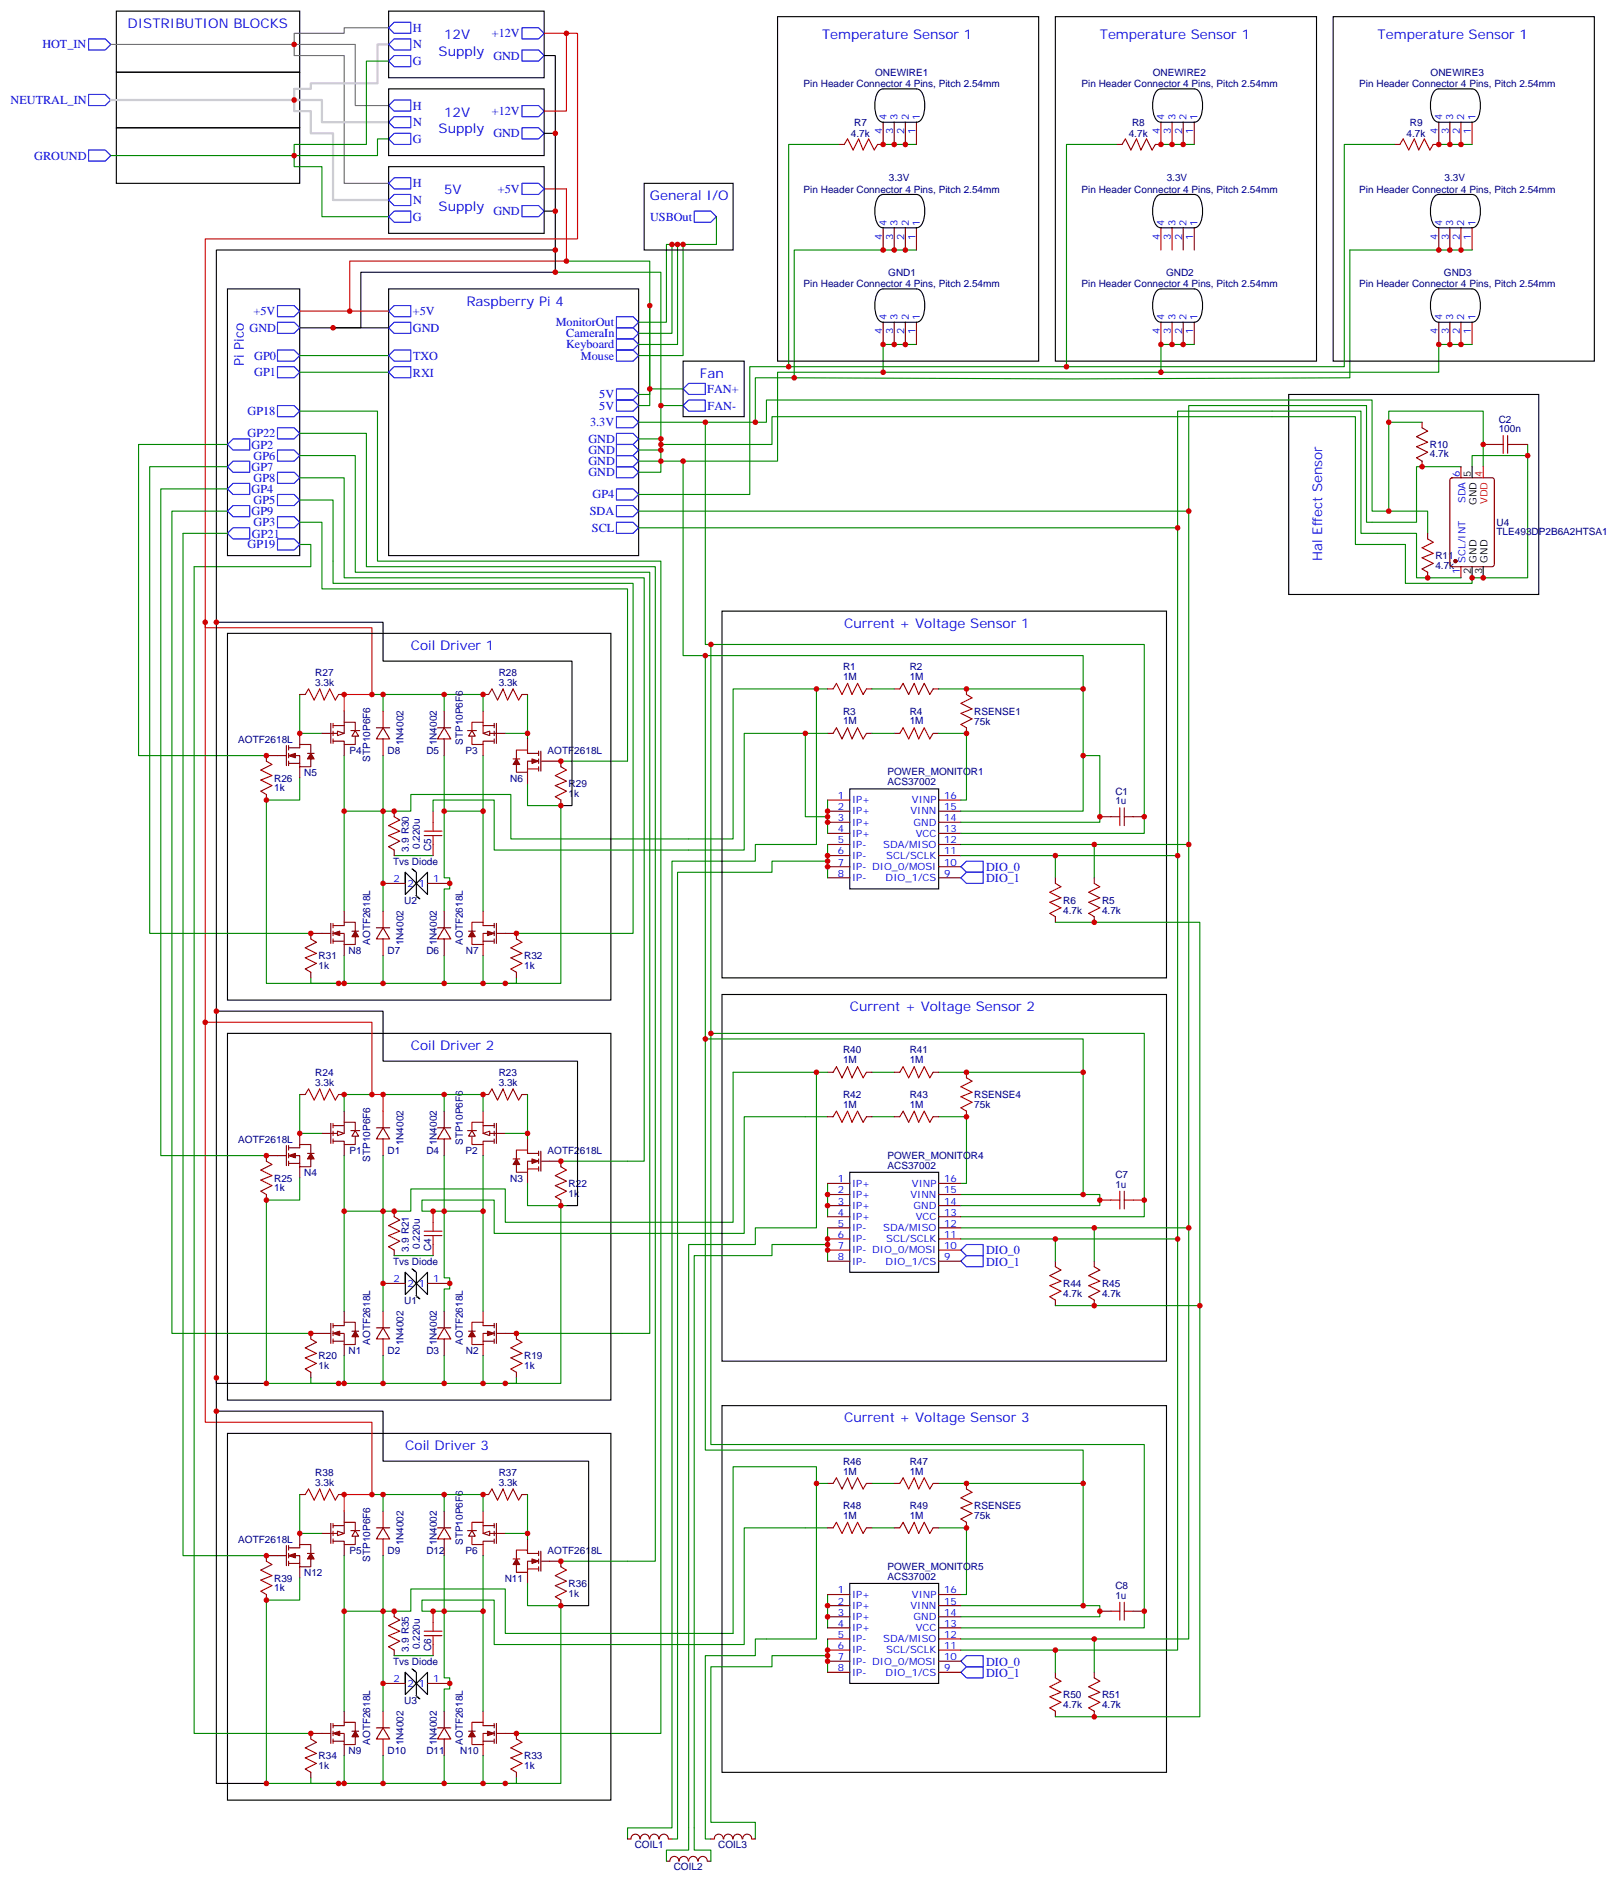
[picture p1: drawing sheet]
<svg xmlns="http://www.w3.org/2000/svg" width="515mm" height="598mm" viewBox="0 0 515 598" stroke-linecap="round" stroke-linejoin="round" font-family="sans-serif">
<defs><g id="words">
<g font-size="4.2" fill="#00f">
<text x="40.5" y="8.8">DISTRIBUTION BLOCKS</text>
<text x="139.2" y="17.6">Supply</text>
<text x="141" y="12.3">12V</text>
<text x="260.9" y="12.3">Temperature Sensor 1</text>
<text x="349.1" y="12.3">Temperature Sensor 1</text>
<text x="437.3" y="12.3">Temperature Sensor 1</text>
<text x="141" y="37">12V</text>
<text x="139.2" y="42.3">Supply</text>
<text x="141" y="61.7">5V</text>
<text x="206.3" y="63.5">General I/O</text>
<text x="139.2" y="67">Supply</text>
<text x="148.1" y="97">Raspberry Pi 4</text>
<text x="77.4" y="116.2" transform="rotate(-90 77.4 116.2)">Pi Pico</text>
<text x="222.1" y="119.9">Fan</text>
<text x="419.7" y="178.1" transform="rotate(-90 419.7 178.1)">Hal Effect Sensor</text>
<text x="268" y="199.3">Current + Voltage Sensor 1</text>
<text x="130.4" y="206.4">Coil Driver 1</text>
<text x="269.8" y="321">Current + Voltage Sensor 2</text>
<text x="130.4" y="333.4">Coil Driver 2</text>
<text x="268" y="451.6">Current + Voltage Sensor 3</text>
<text x="128.7" y="460.4">Coil Driver 3</text>
</g>
<g font-size="3.9" fill="#00f">
<text x="131.1" y="10.1">H</text>
<text x="156.1" y="11.8">+12V</text>
<text x="13.4" y="15.4">HOT_IN</text>
<text x="131.2" y="15.4">N</text>
<text x="131.1" y="20.7">G</text>
<text x="156.6" y="18.9">GND</text>
<text x="3.4" y="33">NEUTRAL_IN</text>
<text x="131.1" y="34.8">H</text>
<text x="131.2" y="40.1">N</text>
<text x="156.1" y="36.5">+12V</text>
<text x="131.1" y="45.4">G</text>
<text x="156.6" y="43.6">GND</text>
<text x="10.9" y="50.6">GROUND</text>
<text x="131.1" y="59.5">H</text>
<text x="131.2" y="64.8">N</text>
<text x="158.1" y="61.2">+5V</text>
<text x="131.1" y="70">G</text>
<text x="156.6" y="68.3">GND</text>
<text x="206.4" y="70">USBOut</text>
<text x="80.5" y="100">+5V</text>
<text x="131.1" y="100.1">+5V</text>
<text x="79.2" y="105.3">GND</text>
<text x="131.1" y="105.5">GND</text>
<text x="176.4" y="103.6">MonitorOut</text>
<text x="179.8" y="107.1">CameraIn</text>
<text x="179.7" y="110.6">Keyboard</text>
<text x="80.7" y="119.5">GP1</text>
<text x="80.7" y="114.2">GP0</text>
<text x="131.1" y="119.5">RXI</text>
<text x="131.1" y="114.2">TXO</text>
<text x="184.4" y="114.1">Mouse</text>
<text x="224.5" y="124.7">FAN+</text>
<text x="78.6" y="131.8">GP18</text>
<text x="190.2" y="130">5V</text>
<text x="190.2" y="126.5">5V</text>
<text x="224.6" y="130">FAN-</text>
<text x="187.3" y="135.3">3.3V</text>
<text x="78.6" y="138.8">GP22</text>
<text x="79.8" y="142.4">GP2</text>
<text x="186.8" y="140.6">GND</text>
<text x="79.8" y="149.5">GP7</text>
<text x="80.5" y="145.9">GP6</text>
<text x="186.8" y="144.2">GND</text>
<text x="186.8" y="147.7">GND</text>
<text x="80.5" y="152.9">GP8</text>
<text x="186.8" y="151.2">GND</text>
<text x="79.8" y="156.5">GP4</text>
<text x="80.5" y="160">GP5</text>
<text x="188.1" y="158.2">GP4</text>
<text x="79.8" y="163.6">GP9</text>
<text x="80.5" y="167">GP3</text>
<text x="187.3" y="163.5">SDA</text>
<text x="80" y="170.6">GP21</text>
<text x="187.9" y="168.8">SCL</text>
<text x="78.6" y="174.1">GP19</text>
<text x="313.1" y="280.1">DIO_1</text>
<text x="313.1" y="276.5">DIO_0</text>
<text x="313.1" y="398.3">DIO_0</text>
<text x="313.1" y="401.8">DIO_1</text>
<text x="313.1" y="528.8">DIO_0</text>
<text x="313.1" y="532.3">DIO_1</text>
</g>
<g font-size="3.2" fill="#000080">
<text x="255.1" y="27.6">Pin Header Connector 4 Pins, Pitch 2.54mm</text>
<text x="277.8" y="24.1">ONEWIRE1</text>
<text x="343.3" y="27.6">Pin Header Connector 4 Pins, Pitch 2.54mm</text>
<text x="366" y="24.1">ONEWIRE2</text>
<text x="431.5" y="27.6">Pin Header Connector 4 Pins, Pitch 2.54mm</text>
<text x="454.2" y="24.1">ONEWIRE3</text>
<text x="271.2" y="39.9">R7</text>
<text x="359.4" y="39.9">R8</text>
<text x="447.6" y="39.9">R9</text>
<text x="270.1" y="43.5">4.7k</text>
<text x="358.3" y="43.5">4.7k</text>
<text x="446.5" y="43.5">4.7k</text>
<text x="282.2" y="57.6">3.3V</text>
<text x="370.4" y="57.6">3.3V</text>
<text x="458.6" y="57.6">3.3V</text>
<text x="255.1" y="61.1">Pin Header Connector 4 Pins, Pitch 2.54mm</text>
<text x="343.3" y="61.1">Pin Header Connector 4 Pins, Pitch 2.54mm</text>
<text x="431.5" y="61.1">Pin Header Connector 4 Pins, Pitch 2.54mm</text>
<text x="282" y="87.6">GND1</text>
<text x="370.2" y="87.6">GND2</text>
<text x="458.4" y="87.6">GND3</text>
<text x="255.1" y="91.1">Pin Header Connector 4 Pins, Pitch 2.54mm</text>
<text x="343.3" y="91.1">Pin Header Connector 4 Pins, Pitch 2.54mm</text>
<text x="431.5" y="91.1">Pin Header Connector 4 Pins, Pitch 2.54mm</text>
<text x="475.8" y="137.2">100n</text>
<text x="475.8" y="134.3">C2</text>
<text x="453.9" y="142.3">R10</text>
<text x="453.9" y="145.2">4.7k</text>
<text x="475.1" y="167">U4</text>
<text x="475.1" y="169.9">TLE493DP2B6A2HTSA1</text>
<text x="455.7" y="177.6">R11</text>
<text x="455.7" y="180.5">4.7k</text>
<text x="100.1" y="214.5">R27</text>
<text x="158.3" y="214.5">R28</text>
<text x="267.6" y="215.9">1M</text>
<text x="267.6" y="212.7">R1</text>
<text x="288.8" y="215.9">1M</text>
<text x="288.8" y="212.7">R2</text>
<text x="100.1" y="217.7">3.3k</text>
<text x="158.3" y="217.7">3.3k</text>
<text x="267.6" y="226.8">R3</text>
<text x="288.8" y="226.8">R4</text>
<text x="309.3" y="227">RSENSE1</text>
<text x="267.6" y="230">1M</text>
<text x="288.8" y="230">1M</text>
<text x="309.3" y="230.1">75k</text>
<text x="75.7" y="235.8">AOTF2618L</text>
<text x="110.9" y="239.3">P4</text>
<text x="123" y="239.3">D8</text>
<text x="128.1" y="236.6" transform="rotate(-90 128.1 236.6)">1N4002</text>
<text x="135.4" y="239.2">D5</text>
<text x="138.7" y="236.6" transform="rotate(-90 138.7 236.6)">1N4002</text>
<text x="146.9" y="236.5" transform="rotate(-90 146.9 236.5)">STP10P6F6</text>
<text x="147.8" y="239.3">P3</text>
<text x="173.9" y="239.3">AOTF2618L</text>
<text x="117.5" y="241.8" transform="rotate(-90 117.5 241.8)">STP10P6F6</text>
<text x="87" y="251.2">1k</text>
<text x="87" y="248.1">R26</text>
<text x="96.6" y="246.4">N5</text>
<text x="162" y="248.1">N6</text>
<text x="180.5" y="249.9">R29</text>
<text x="281.8" y="249.3">ACS37002</text>
<text x="281.8" y="246.1">POWER_MONITOR1</text>
<text x="180.5" y="253">1k</text>
<text x="354.1" y="255.4">1u</text>
<text x="354.1" y="252.3">C1</text>
<text x="133.3" y="269.5" transform="rotate(-90 133.3 269.5)">0.220u</text>
<text x="124.8" y="274.5">Tvs Diode</text>
<text x="129.8" y="270.4" transform="rotate(-90 129.8 270.4)">3.9 R30</text>
<text x="136.9" y="270.2" transform="rotate(-90 136.9 270.2)">C5</text>
<text x="128.3" y="286.9">U2</text>
<text x="337.5" y="286.9">R6</text>
<text x="349.8" y="286.9">R5</text>
<text x="337.5" y="290.1">4.7k</text>
<text x="349.8" y="290.1">4.7k</text>
<text x="117.5" y="299.9" transform="rotate(-90 117.5 299.9)">AOTF2618L</text>
<text x="146.9" y="299.9" transform="rotate(-90 146.9 299.9)">AOTF2618L</text>
<text x="101.1" y="304.6">R31</text>
<text x="110.7" y="302.8">N8</text>
<text x="123" y="302.8">D7</text>
<text x="128.1" y="300.1" transform="rotate(-90 128.1 300.1)">1N4002</text>
<text x="135.4" y="302.8">D6</text>
<text x="138.7" y="300.1" transform="rotate(-90 138.7 300.1)">1N4002</text>
<text x="147.9" y="302.8">N7</text>
<text x="166.4" y="304.6">R32</text>
<text x="101.1" y="307.7">1k</text>
<text x="166.4" y="307.7">1k</text>
<text x="267.6" y="334.4">R40</text>
<text x="288.8" y="334.4">R41</text>
<text x="100.1" y="341.5">R24</text>
<text x="158.3" y="341.5">R23</text>
<text x="267.6" y="337.6">1M</text>
<text x="288.8" y="337.6">1M</text>
<text x="100.1" y="344.7">3.3k</text>
<text x="158.3" y="344.7">3.3k</text>
<text x="267.6" y="351.7">1M</text>
<text x="267.6" y="348.6">R42</text>
<text x="288.8" y="351.7">1M</text>
<text x="288.8" y="348.6">R43</text>
<text x="309.3" y="351.8">75k</text>
<text x="309.3" y="348.7">RSENSE4</text>
<text x="75.7" y="362.8">AOTF2618L</text>
<text x="128.1" y="363.6" transform="rotate(-90 128.1 363.6)">1N4002</text>
<text x="138.7" y="363.6" transform="rotate(-90 138.7 363.6)">1N4002</text>
<text x="146.9" y="363.5" transform="rotate(-90 146.9 363.5)">STP10P6F6</text>
<text x="110.9" y="366.3">P1</text>
<text x="117.5" y="368.8" transform="rotate(-90 117.5 368.8)">STP10P6F6</text>
<text x="123" y="366.3">D1</text>
<text x="135.4" y="366.2">D4</text>
<text x="147.8" y="366.3">P2</text>
<text x="173.9" y="366.3">AOTF2618L</text>
<text x="281.8" y="371">ACS37002</text>
<text x="281.8" y="367.8">POWER_MONITOR4</text>
<text x="87" y="375.1">R25</text>
<text x="96.6" y="373.4">N4</text>
<text x="162" y="375.1">N3</text>
<text x="180.5" y="376.9">R22</text>
<text x="354.1" y="377.1">1u</text>
<text x="354.1" y="374">C7</text>
<text x="87" y="378.2">1k</text>
<text x="180.5" y="380">1k</text>
<text x="124.8" y="401.5">Tvs Diode</text>
<text x="129.8" y="397.4" transform="rotate(-90 129.8 397.4)">3.9 R21</text>
<text x="133.3" y="396.5" transform="rotate(-90 133.3 396.5)">0.220u</text>
<text x="136.9" y="397.2" transform="rotate(-90 136.9 397.2)">C4</text>
<text x="128.3" y="413.9">U1</text>
<text x="337.5" y="411.8">4.7k</text>
<text x="337.5" y="408.6">R44</text>
<text x="349.8" y="411.8">4.7k</text>
<text x="349.8" y="408.6">R45</text>
<text x="101.1" y="431.6">R20</text>
<text x="110.7" y="429.8">N1</text>
<text x="117.5" y="426.9" transform="rotate(-90 117.5 426.9)">AOTF2618L</text>
<text x="123" y="429.8">D2</text>
<text x="128.1" y="427.1" transform="rotate(-90 128.1 427.1)">1N4002</text>
<text x="135.4" y="429.8">D3</text>
<text x="138.7" y="427.1" transform="rotate(-90 138.7 427.1)">1N4002</text>
<text x="146.9" y="426.9" transform="rotate(-90 146.9 426.9)">AOTF2618L</text>
<text x="147.9" y="429.8">N2</text>
<text x="166.4" y="431.6">R19</text>
<text x="101.1" y="434.7">1k</text>
<text x="166.4" y="434.7">1k</text>
<text x="267.6" y="465">R46</text>
<text x="288.8" y="465">R47</text>
<text x="100.1" y="471.7">3.3k</text>
<text x="100.1" y="468.5">R38</text>
<text x="158.3" y="471.7">3.3k</text>
<text x="158.3" y="468.5">R37</text>
<text x="267.6" y="468.1">1M</text>
<text x="288.8" y="468.1">1M</text>
<text x="267.6" y="479.1">R48</text>
<text x="288.8" y="479.1">R49</text>
<text x="309.3" y="479.2">RSENSE5</text>
<text x="267.6" y="482.2">1M</text>
<text x="288.8" y="482.2">1M</text>
<text x="309.3" y="482.4">75k</text>
<text x="75.7" y="489.8">AOTF2618L</text>
<text x="128.1" y="490.6" transform="rotate(-90 128.1 490.6)">1N4002</text>
<text x="138.7" y="490.6" transform="rotate(-90 138.7 490.6)">1N4002</text>
<text x="146.9" y="490.5" transform="rotate(-90 146.9 490.5)">STP10P6F6</text>
<text x="110.9" y="493.3">P5</text>
<text x="117.5" y="495.8" transform="rotate(-90 117.5 495.8)">STP10P6F6</text>
<text x="123" y="493.3">D9</text>
<text x="135.4" y="493.2">D12</text>
<text x="147.8" y="493.3">P6</text>
<text x="173.9" y="493.3">AOTF2618L</text>
<text x="87" y="502.1">R39</text>
<text x="96.6" y="500.4">N12</text>
<text x="160.2" y="502.1">N11</text>
<text x="180.5" y="503.9">R36</text>
<text x="281.8" y="501.5">ACS37002</text>
<text x="281.8" y="498.4">POWER_MONITOR5</text>
<text x="87" y="505.2">1k</text>
<text x="180.5" y="507">1k</text>
<text x="354.1" y="507.6">1u</text>
<text x="354.1" y="504.5">C8</text>
<text x="129.8" y="524.4" transform="rotate(-90 129.8 524.4)">3.9 R35</text>
<text x="133.3" y="523.5" transform="rotate(-90 133.3 523.5)">0.220u</text>
<text x="136.9" y="524.2" transform="rotate(-90 136.9 524.2)">C6</text>
<text x="124.8" y="528.5">Tvs Diode</text>
<text x="337.5" y="539.2">R50</text>
<text x="349.8" y="539.2">R51</text>
<text x="128.3" y="540.9">U3</text>
<text x="337.5" y="542.3">4.7k</text>
<text x="349.8" y="542.3">4.7k</text>
<text x="110.7" y="556.8">N9</text>
<text x="117.5" y="553.9" transform="rotate(-90 117.5 553.9)">AOTF2618L</text>
<text x="123" y="556.8">D10</text>
<text x="128.1" y="554.1" transform="rotate(-90 128.1 554.1)">1N4002</text>
<text x="135.4" y="556.8">D11</text>
<text x="138.7" y="554.1" transform="rotate(-90 138.7 554.1)">1N4002</text>
<text x="146.1" y="556.8">N10</text>
<text x="146.9" y="553.9" transform="rotate(-90 146.9 553.9)">AOTF2618L</text>
<text x="101.1" y="561.7">1k</text>
<text x="101.1" y="558.6">R34</text>
<text x="166.4" y="561.7">1k</text>
<text x="166.4" y="558.6">R33</text>
<text x="201.5" y="586.8">COIL1</text>
<text x="228" y="586.8">COIL3</text>
<text x="213.9" y="593.8">COIL2</text>
</g>
<g font-size="3.2" fill="#00f">
<text x="281.4" y="38.1" transform="rotate(-90 281.4 38.1)">4</text>
<text x="284.9" y="38.1" transform="rotate(-90 284.9 38.1)">3</text>
<text x="288.5" y="38.1" transform="rotate(-90 288.5 38.1)">2</text>
<text x="292" y="38.1" transform="rotate(-90 292 38.1)">1</text>
<text x="369.6" y="38.1" transform="rotate(-90 369.6 38.1)">4</text>
<text x="373.1" y="38.1" transform="rotate(-90 373.1 38.1)">3</text>
<text x="376.7" y="38.1" transform="rotate(-90 376.7 38.1)">2</text>
<text x="380.2" y="38.1" transform="rotate(-90 380.2 38.1)">1</text>
<text x="457.8" y="38.1" transform="rotate(-90 457.8 38.1)">4</text>
<text x="461.3" y="38.1" transform="rotate(-90 461.3 38.1)">3</text>
<text x="464.9" y="38.1" transform="rotate(-90 464.9 38.1)">2</text>
<text x="468.4" y="38.1" transform="rotate(-90 468.4 38.1)">1</text>
<text x="280" y="42.6" transform="rotate(-90 280 42.6)">4</text>
<text x="283.5" y="42.6" transform="rotate(-90 283.5 42.6)">3</text>
<text x="287.1" y="42.6" transform="rotate(-90 287.1 42.6)">2</text>
<text x="290.6" y="42.6" transform="rotate(-90 290.6 42.6)">1</text>
<text x="368.2" y="42.6" transform="rotate(-90 368.2 42.6)">4</text>
<text x="371.7" y="42.6" transform="rotate(-90 371.7 42.6)">3</text>
<text x="375.2" y="42.6" transform="rotate(-90 375.2 42.6)">2</text>
<text x="378.8" y="42.6" transform="rotate(-90 378.8 42.6)">1</text>
<text x="456.4" y="42.6" transform="rotate(-90 456.4 42.6)">4</text>
<text x="459.9" y="42.6" transform="rotate(-90 459.9 42.6)">3</text>
<text x="463.4" y="42.6" transform="rotate(-90 463.4 42.6)">2</text>
<text x="467" y="42.6" transform="rotate(-90 467 42.6)">1</text>
<text x="281.4" y="71.6" transform="rotate(-90 281.4 71.6)">4</text>
<text x="284.9" y="71.6" transform="rotate(-90 284.9 71.6)">3</text>
<text x="288.5" y="71.6" transform="rotate(-90 288.5 71.6)">2</text>
<text x="292" y="71.6" transform="rotate(-90 292 71.6)">1</text>
<text x="369.6" y="71.6" transform="rotate(-90 369.6 71.6)">4</text>
<text x="373.1" y="71.6" transform="rotate(-90 373.1 71.6)">3</text>
<text x="376.7" y="71.6" transform="rotate(-90 376.7 71.6)">2</text>
<text x="380.2" y="71.6" transform="rotate(-90 380.2 71.6)">1</text>
<text x="457.8" y="71.6" transform="rotate(-90 457.8 71.6)">4</text>
<text x="461.3" y="71.6" transform="rotate(-90 461.3 71.6)">3</text>
<text x="464.9" y="71.6" transform="rotate(-90 464.9 71.6)">2</text>
<text x="468.4" y="71.6" transform="rotate(-90 468.4 71.6)">1</text>
<text x="280" y="76.1" transform="rotate(-90 280 76.1)">4</text>
<text x="283.5" y="76.1" transform="rotate(-90 283.5 76.1)">3</text>
<text x="287.1" y="76.1" transform="rotate(-90 287.1 76.1)">2</text>
<text x="290.6" y="76.1" transform="rotate(-90 290.6 76.1)">1</text>
<text x="368.2" y="76.1" transform="rotate(-90 368.2 76.1)">4</text>
<text x="371.7" y="76.1" transform="rotate(-90 371.7 76.1)">3</text>
<text x="375.2" y="76.1" transform="rotate(-90 375.2 76.1)">2</text>
<text x="378.8" y="76.1" transform="rotate(-90 378.8 76.1)">1</text>
<text x="456.4" y="76.1" transform="rotate(-90 456.4 76.1)">4</text>
<text x="459.9" y="76.1" transform="rotate(-90 459.9 76.1)">3</text>
<text x="463.4" y="76.1" transform="rotate(-90 463.4 76.1)">2</text>
<text x="467" y="76.1" transform="rotate(-90 467 76.1)">1</text>
<text x="281.4" y="101.6" transform="rotate(-90 281.4 101.6)">4</text>
<text x="284.9" y="101.6" transform="rotate(-90 284.9 101.6)">3</text>
<text x="288.5" y="101.6" transform="rotate(-90 288.5 101.6)">2</text>
<text x="292" y="101.6" transform="rotate(-90 292 101.6)">1</text>
<text x="369.6" y="101.6" transform="rotate(-90 369.6 101.6)">4</text>
<text x="373.1" y="101.6" transform="rotate(-90 373.1 101.6)">3</text>
<text x="376.7" y="101.6" transform="rotate(-90 376.7 101.6)">2</text>
<text x="380.2" y="101.6" transform="rotate(-90 380.2 101.6)">1</text>
<text x="457.8" y="101.6" transform="rotate(-90 457.8 101.6)">4</text>
<text x="461.3" y="101.6" transform="rotate(-90 461.3 101.6)">3</text>
<text x="464.9" y="101.6" transform="rotate(-90 464.9 101.6)">2</text>
<text x="468.4" y="101.6" transform="rotate(-90 468.4 101.6)">1</text>
<text x="280" y="106.1" transform="rotate(-90 280 106.1)">4</text>
<text x="283.5" y="106.1" transform="rotate(-90 283.5 106.1)">3</text>
<text x="287.1" y="106.1" transform="rotate(-90 287.1 106.1)">2</text>
<text x="290.6" y="106.1" transform="rotate(-90 290.6 106.1)">1</text>
<text x="368.2" y="106.1" transform="rotate(-90 368.2 106.1)">4</text>
<text x="371.7" y="106.1" transform="rotate(-90 371.7 106.1)">3</text>
<text x="375.2" y="106.1" transform="rotate(-90 375.2 106.1)">2</text>
<text x="378.8" y="106.1" transform="rotate(-90 378.8 106.1)">1</text>
<text x="456.4" y="106.1" transform="rotate(-90 456.4 106.1)">4</text>
<text x="459.9" y="106.1" transform="rotate(-90 459.9 106.1)">3</text>
<text x="463.4" y="106.1" transform="rotate(-90 463.4 106.1)">2</text>
<text x="467" y="106.1" transform="rotate(-90 467 106.1)">1</text>
<text x="463.4" y="151.5" transform="rotate(-90 463.4 151.5)">6</text>
<text x="465.2" y="159.8" transform="rotate(-90 465.2 159.8)">SDA</text>
<text x="465.2" y="178.6" transform="rotate(-90 465.2 178.6)">SCL/INT</text>
<text x="463.4" y="182.1" transform="rotate(-90 463.4 182.1)">1</text>
<text x="266" y="253.6">1</text>
<text x="266" y="257.2">2</text>
<text x="270.5" y="255.1">IP+</text>
<text x="289.5" y="255.1">VINP</text>
<text x="299.8" y="257.2">15</text>
<text x="299.8" y="253.6">16</text>
<text x="266" y="260.7">3</text>
<text x="270.5" y="258.6">IP+</text>
<text x="270.5" y="262.1">IP+</text>
<text x="289" y="258.6">VINN</text>
<text x="290" y="262.1">GND</text>
<text x="299.8" y="260.7">14</text>
<text x="266" y="264.2">4</text>
<text x="266" y="267.8">5</text>
<text x="270.5" y="265.6">IP+</text>
<text x="270.5" y="269.2">IP-</text>
<text x="280.4" y="269.2">SDA/MISO</text>
<text x="290.7" y="265.6">VCC</text>
<text x="299.8" y="267.8">12</text>
<text x="299.8" y="264.2">13</text>
<text x="266" y="271.3">6</text>
<text x="266" y="274.8">7</text>
<text x="270.5" y="272.7">IP-</text>
<text x="281.3" y="272.7">SCL/SCLK</text>
<text x="299.8" y="274.8">10</text>
<text x="299.8" y="271.3">11</text>
<text x="124.9" y="280.1">2</text>
<text x="129.4" y="281.5">2</text>
<text x="133" y="281.5">1</text>
<text x="137.5" y="280.1">1</text>
<text x="266" y="278.3">8</text>
<text x="270.5" y="276.2">IP- DIO_0/MOSI</text>
<text x="270.5" y="279.8">IP-</text>
<text x="281.1" y="279.8">DIO_1/CS</text>
<text x="299.8" y="278.3">9</text>
<text x="266" y="375.4">1</text>
<text x="270.5" y="376.8">IP+</text>
<text x="289.5" y="376.8">VINP</text>
<text x="299.8" y="375.4">16</text>
<text x="266" y="378.9">2</text>
<text x="266" y="382.4">3</text>
<text x="270.5" y="380.3">IP+</text>
<text x="270.5" y="383.8">IP+</text>
<text x="289" y="380.3">VINN</text>
<text x="290" y="383.8">GND</text>
<text x="299.8" y="382.4">14</text>
<text x="299.8" y="378.9">15</text>
<text x="266" y="385.9">4</text>
<text x="266" y="389.5">5</text>
<text x="270.5" y="387.4">IP+</text>
<text x="290.7" y="387.4">VCC</text>
<text x="299.8" y="389.5">12</text>
<text x="299.8" y="385.9">13</text>
<text x="266" y="393">6</text>
<text x="270.5" y="390.9">IP-</text>
<text x="270.5" y="394.4">IP-</text>
<text x="280.4" y="390.9">SDA/MISO</text>
<text x="281.3" y="394.4">SCL/SCLK</text>
<text x="299.8" y="393">11</text>
<text x="266" y="396.5">7</text>
<text x="266" y="400">8</text>
<text x="270.5" y="397.9">IP- DIO_0/MOSI</text>
<text x="270.5" y="401.5">IP-</text>
<text x="281.1" y="401.5">DIO_1/CS</text>
<text x="299.8" y="400">9</text>
<text x="299.8" y="396.5">10</text>
<text x="124.9" y="407.1">2</text>
<text x="137.5" y="407.1">1</text>
<text x="129.4" y="408.5">2</text>
<text x="133" y="408.5">1</text>
<text x="266" y="505.9">1</text>
<text x="266" y="509.4">2</text>
<text x="270.5" y="507.3">IP+</text>
<text x="289.5" y="507.3">VINP</text>
<text x="299.8" y="509.4">15</text>
<text x="299.8" y="505.9">16</text>
<text x="266" y="512.9">3</text>
<text x="270.5" y="510.8">IP+</text>
<text x="270.5" y="514.3">IP+</text>
<text x="289" y="510.8">VINN</text>
<text x="290" y="514.3">GND</text>
<text x="299.8" y="512.9">14</text>
<text x="266" y="516.5">4</text>
<text x="266" y="520">5</text>
<text x="270.5" y="517.9">IP+</text>
<text x="270.5" y="521.4">IP-</text>
<text x="280.4" y="521.4">SDA/MISO</text>
<text x="290.7" y="517.9">VCC</text>
<text x="299.8" y="520">12</text>
<text x="299.8" y="516.5">13</text>
<text x="266" y="523.5">6</text>
<text x="266" y="527">7</text>
<text x="270.5" y="524.9">IP-</text>
<text x="281.3" y="524.9">SCL/SCLK</text>
<text x="299.8" y="527">10</text>
<text x="299.8" y="523.5">11</text>
<text x="266" y="530.6">8</text>
<text x="270.5" y="528.5">IP- DIO_0/MOSI</text>
<text x="270.5" y="532">IP-</text>
<text x="281.1" y="532">DIO_1/CS</text>
<text x="299.8" y="530.6">9</text>
<text x="124.9" y="534.1">2</text>
<text x="129.4" y="535.5">2</text>
<text x="133" y="535.5">1</text>
<text x="137.5" y="534.1">1</text>
</g>
<g font-size="3.2">
<text x="467" y="151.5" transform="rotate(-90 467 151.5)">5</text>
<text x="468.7" y="160.3" transform="rotate(-90 468.7 160.3)">GND</text>
<text x="468.7" y="178.6" transform="rotate(-90 468.7 178.6)">GND</text>
<text x="472.3" y="178.6" transform="rotate(-90 472.3 178.6)">GND</text>
<text x="467" y="182.1" transform="rotate(-90 467 182.1)">2</text>
<text x="470.5" y="182.1" transform="rotate(-90 470.5 182.1)">3</text>
</g>
<g font-size="3.2" fill="#f00">
<text x="470.5" y="151.5" transform="rotate(-90 470.5 151.5)">4</text>
<text x="472.3" y="160.1" transform="rotate(-90 472.3 160.1)">VDD</text>
</g>
</g></defs>
<g fill="none" stroke="#00f" stroke-width=".35">
<path d="M28.1 12.3h5.3l1.8 1.8-1.8 1.8h-5.3zM123.4 14.1l1.7-1.8h5.3v3.6h-5.3zM125.1 7.1h5.3v3.5h-5.3l-1.7-1.8zM125.1 17.6h5.3v3.6h-5.3l-1.7-1.8zM165.7 15.9h5.3l1.8 1.7-1.8 1.8h-5.3zM165.7 8.8h5.3l1.8 1.8-1.8 1.7h-5.3zM28.1 30h5.3l1.8 1.8-1.8 1.7h-5.3zM125.1 37h5.3v3.6h-5.3l-1.7-1.8zM125.1 31.8h5.3v3.5h-5.3l-1.7-1.8zM165.7 33.5h5.3l1.8 1.8-1.8 1.7h-5.3zM28.1 47.6h5.3l1.8 1.8-1.8 1.8h-5.3zM125.1 56.4h5.3v3.6h-5.3l-1.7-1.8z"/>
<path d="M125.1 42.3h5.3v3.6h-5.3l-1.7-1.8zM165.7 58.2h5.3l1.8 1.8-1.8 1.7h-5.3zM165.7 40.6h5.3l1.8 1.7-1.8 1.8h-5.3zM123.4 68.8l1.7-1.8h5.3v3.6h-5.3zM125.1 61.7h5.3v3.6h-5.3l-1.7-1.8zM165.7 65.3h5.3l1.8 1.7-1.8 1.8h-5.3zM88.1 97h5.3l1.7 1.8-1.7 1.7h-5.3zM123.4 98.8l1.7-1.8h5.3v3.5h-5.3zM88.1 116.4h5.3l1.7 1.8-1.7 1.7h-5.3zM88.1 111.1h5.3l1.7 1.8-1.7 1.8h-5.3zM88.1 102.3h5.3l1.7 1.8-1.7 1.7h-5.3zM123.4 118.2l1.7-1.8h5.3v3.5h-5.3z"/>
<path d="M125.1 102.3h5.3v3.5h-5.3l-1.7-1.7zM125.1 111.1h5.3v3.6h-5.3l-1.7-1.8zM88.1 135.8h5.3l1.7 1.8-1.7 1.7h-5.3zM88.1 128.8h5.3l1.7 1.7-1.7 1.8h-5.3zM195.7 132.3h5.3l1.7 1.8-1.7 1.7h-5.3zM195.7 127h5.3l1.7 1.8-1.7 1.7h-5.3zM195.7 123.5h5.3l1.7 1.7-1.7 1.8h-5.3zM195.7 137.6h5.3l1.7 1.7-1.7 1.8h-5.3zM216.9 123.5l1.7-1.8h5.3v3.5h-5.3zM216.9 128.8l1.7-1.8h5.3v3.5h-5.3zM88.1 157h5.3l1.7 1.8-1.7 1.7h-5.3zM88.1 149.9h5.3l1.7 1.8-1.7 1.8h-5.3z"/>
<path d="M88.1 142.9h5.3l1.7 1.7-1.7 1.8h-5.3zM195.7 141.1h5.3l1.7 1.8-1.7 1.7h-5.3zM195.7 144.6h5.3l1.7 1.8-1.7 1.8h-5.3zM195.7 148.2h5.3l1.7 1.7-1.7 1.8h-5.3zM195.7 155.2h5.3l1.7 1.8-1.7 1.8h-5.3zM88.1 164h5.3l1.7 1.8-1.7 1.8h-5.3zM195.7 165.8h5.3l1.7 1.8-1.7 1.7h-5.3zM195.7 160.5h5.3l1.7 1.8-1.7 1.7h-5.3zM305 275.2l1.8-1.8h5.3v3.5h-5.3zM306.8 276.9h5.3v3.6h-5.3l-1.8-1.8z"/>
</g>
<g fill="none" stroke="#000" stroke-width=".35">
<path d="M36.9 3.5h58.2v19.4h-58.2zM123.4 3.5h49.4v21.2h-49.4zM172.8 17.6h3.5v49.4h-3.5M36.9 22.9h58.2v17.7h-58.2zM123.4 28.2h49.4v21.2h-49.4zM36.9 40.6h58.2v17.6h-58.2zM123.4 52.9h49.4v21.2h-49.4zM172.8 42.3h3.5M176.3 67v19.4h-61.8v17.7h-19.4M72.2 91.7h22.9v84.7h-22.9zM123.4 91.7h79.3v84.7h-79.3zM105.7 104.1h17.7"/>
<path d="M216.9 114.7h19.4v17.6h-19.4zM269.8 250.5h28.2v31.7h-28.2zM128.7 276.9v7.1l3.5-3.5-3.5-3.6v3.6M130.8 275.9l.5 .1v.4l.7 .4M132.2 276.9v7.1M132 284.3l.4 .2v.4h.5v.3l.3 .2M132.2 280.5l3.5-3.6v7.1z"/>
</g>
<path d="M123.4 8.8h-14.1v1.8h-15.9v3.5h-58.2M123.4 33.5h-10.6v-19.4h-19.4v3.5h15.9v40.6h14.1" fill="none" stroke="#666" stroke-width=".35"/>
<path d="M123.4 14.1h-3.6v12.4h-21.1v1.7h-5.3v7.1h5.3v7h7v21.2h17.7M35.2 31.8h67v7h21.2" fill="none" stroke="#ccc" stroke-width=".71"/>
<g fill="none" stroke="#008700" stroke-width=".35">
<path d="M123.4 19.4h-7.1v26.5h-22.9v7h8.8v15.9h21.2M123.4 44.1h-3.6v5.3h-84.6M176.3 86.4h33.5v52.9M179.8 82.9h26.5v42.3h-3.6M206.3 97v31.8h-3.6M95.1 112.9h28.3M95.1 118.2h28.3M95.1 137.6h21.2v42.3h91.7v315.8h-8.8M95.1 130.5h24.7v47.7h90v372.1h-12.4M206.3 123.5h10.6M209.8 128.8h7.1M95.1 158.8h10.6v19.4"/>
<path d="M95.1 151.7h14.2v31.7h95.2v185.3h-5.3M95.1 144.6h17.7v37.1h93.5v241.6h-8.9M95.1 172.9h3.6v7h-37.1M95.1 165.8h7.1v21.2h97v54.7h-21.2M259.2 218.7v49.4h-19.4v5.3h-26.5v306.9h-14.1v3.5M262.7 218.7h-30v47.6h-70.5v-14.1h-31.8v5.3h-21.1v-17.6M276.8 218.7h7.1M298 218.7h45.9v38.8h-38.9M95.1 220.5v12.3h7.1M121.6 220.5h19.4v5.3M121.6 239.9v49.4M141 239.9v17.6h12.4v-17.6"/>
<path d="M141 220.5h12.4v5.3M160.4 232.8h7.1v1.8M167.5 220.5v12.3M255.7 232.8h7M276.8 232.8h7.1M298 232.8h8.8v21.2h-1.8M95.1 246.9v7.1h-10.5v58.2h22.9M109.3 257.5v31.8M141 257.5v21.2h1.8v3.5h-1.8v7.1M153.4 257.5v31.8M167.5 248.7v7.1h10.5v56.4h-17.6M262.7 259.3h-7v-26.5h-19.4v37.1h-17.7"/>
<path d="M262.7 254v10.6M125.1 271.6h12.4M262.7 273.4h-17.6v3.5h-30v306.9h-1.8M262.7 268.1v10.6M305 268.1h42.4v10.6M305 271.6h30v7.1M98.7 310.4v1.8h10.6M141 303.4v8.8h-19.4M153.4 303.4v8.8h-12.4M163.9 310.4v1.8h-10.5"/>
</g>
<path d="M179.8 10.6v24.7h-7M172.8 60h7v22.9h-68.8v15.9h-15.9M111 98.8h12.4" fill="none" stroke="#f00" stroke-width=".35"/>
<g fill="none" stroke="#870000" stroke-width=".35">
<path d="M262.7 218.7h1.8M275.1 218.7h1.7M283.9 218.7h1.7M296.2 218.7h1.8M306.8 218.7v1.8M90.9 239.9h-6.3v1.8M90.9 236.7v6.4M91.6 239.9h3.5v3.5M91.6 237.4h3.5v-1h3.6v3.5M91.6 236.7v1.4M91.6 239.2v1.4M95.1 232.8v3.6"/>
<path d="M95.1 220.5h1.8M97.6 239.2h2.1M107.5 220.5h1.8M148.4 232h2.8M153.4 220.5h1.7M165.7 220.5h1.8M167.5 234.6v3.5M171 239.2h-3.5v-1.1h-3.6v3.6M171 238.5v1.4M171.7 238.5v6.3M262.7 232.8h1.8M275.1 232.8h1.7"/>
<path d="M283.9 232.8h1.7M296.2 232.8h1.8M306.8 231.1v1.7M84.6 252.2v1.8M91.6 241.7v1.4M91.6 242.4h3.5M95.1 243.4v3.5M98.7 240.6v2.8h-3.6M125.1 257.5v1.8M137.5 257.5v3.6M162.9 240.9h2.1M163.9 242.4v2.8h3.6"/>
<path d="M167.5 245.2v3.5M167.5 244.1h3.5M171 241.7h-3.5v3.5M171 240.9v1.5M171 243.4v1.4M171.7 241.7h6.3v1.7M178 254v1.8M262.7 254h7.1M262.7 257.5h7.1M298 254h7M298 257.5h7M349.1 259.3h3.6"/>
<path d="M359.7 259.3h3.6M125.1 269.9v1.7M137.5 268.1v3.5M262.7 261.1h7.1M262.7 264.6h7.1M262.7 268.1h7.1M262.7 271.6h7.1M262.7 275.2h7.1M262.7 278.7h7.1M298 261.1h7M298 264.6h7M298 268.1h7"/>
<path d="M298 271.6h7M298 275.2h7M298 278.7h7M335 278.7v1.8M347.4 278.7v1.8M98.7 296.3v1.8M121.6 280.5h7.1M135.7 280.5h7.1M148.8 295.6h2.1M149.8 297v2.9h3.6M153.4 289.3v3.5M153.4 299.9v3.5"/>
<path d="M153.4 298.8h3.5M156.9 296.3h-3.5v3.6M156.9 293.9h-3.5v-1.1h-3.6v3.5M156.9 293.2v1.4M156.9 295.6v1.4M156.9 298.1v1.4M157.6 296.3h6.3v1.8M157.6 293.2v6.3M335 291v1.8M347.4 291v1.8M98.7 308.7v1.7M163.9 308.7v1.7"/>
</g>
<g fill="none" stroke="#a10000" stroke-width=".35">
<path d="M264.5 218.7l1-1.7 1.8 3.5 1.8-3.5 1.4 3.5 1.7-3.5 1.8 3.5 1.1-1.8M285.6 218.7l1.1-1.7 1.8 3.5 1.7-3.5 1.4 3.5 1.8-3.5 1.8 3.5 1-1.8M96.9 220.5l1.1-1.8 1.7 3.5 1.8-3.5 1.4 3.5 1.8-3.5 1.7 3.5 1.1-1.7M155.1 220.5l1.1-1.8 1.7 3.5 1.8-3.5 1.4 3.5 1.8-3.5 1.7 3.5 1.1-1.7M264.5 232.8l1-1.7 1.8 3.5 1.8-3.5 1.4 3.5 1.7-3.5 1.8 3.5 1.1-1.8M285.6 232.8l1.1-1.7 1.8 3.5 1.7-3.5 1.4 3.5 1.8-3.5 1.8 3.5 1-1.8M306.8 220.5l1.8 1-3.6 1.8 3.6 1.8-3.6 1.4 3.6 1.7-3.6 1.8 1.8 1.1M84.6 241.7l1.7 1-3.5 1.8 3.5 1.7-3.5 1.4 3.5 1.8-3.5 1.8 1.8 1M125.1 259.3l1.8 1.1-3.5 1.7 3.5 1.8-3.5 1.4 3.5 1.8-3.5 1.7 1.7 1.1M178 243.4l1.8 1.1-3.5 1.7 3.5 1.8-3.5 1.4 3.5 1.8-3.5 1.7 1.7 1.1M352.7 259.3h2.8M355.5 256.5v5.6"/>
<path d="M356.9 259.3h2.8M356.9 256.5v5.6M134.7 265.3h5.6M134.7 263.9h5.6M137.5 261.1v2.8M137.5 265.3v2.8M98.7 298.1l1.7 1.1-3.5 1.7 3.5 1.8-3.5 1.4 3.5 1.8-3.5 1.7 1.8 1.1M163.9 298.1l1.8 1.1-3.5 1.7 3.5 1.8-3.5 1.4 3.5 1.8-3.5 1.7 1.7 1.1M335 280.5l1.8 1-3.5 1.8 3.5 1.7-3.5 1.5 3.5 1.7-3.5 1.8 1.7 1M347.4 280.5l1.7 1-3.5 1.8 3.5 1.7-3.5 1.5 3.5 1.7-3.5 1.8 1.8 1"/>
</g>
<g fill="#870000" stroke="#870000" stroke-width=".35">
<path d="M98.7 239.2l1 1.7h-2.1z"/>
<path d="M91.6 239.9l2.1-.7v1.4z"/>
<path d="M163.9 240.9l1.1 1.8h-2.1z"/>
<path d="M168.9 240.9l2.1 .8-2.1 .7z"/>
<path d="M149.8 295.6l1.1 1.8h-2.1z"/>
<path d="M154.8 295.6l2.1 .7-2.1 .7z"/>
</g>
<path d="M149.8 232l1.1 1.7h-2.1z" fill="#fff" stroke="#870000" stroke-width=".35"/>
<g fill="none" stroke="#870000" stroke-width=".35">
<path d="M111.4 232h2.8M119.5 231.1h4.2M121.6 231.1l2.1 3.5h-4.2zM121.6 225.8v5.3M121.6 234.6v5.3M138.9 231.1h4.2M141 231.1l2.1 3.5h-4.2zM141 225.8v5.3M141 234.6v5.3M149.8 231.8v-2.5h3.6v3.5M149.8 233.9v2.5h3.6v-1.1h3.5M153.4 232.8l2.1-.7v1.4z"/>
<path d="M153.4 225.8v3.5M153.4 236.4v3.5M153.4 230.4h3.5M155.5 232.8h4.9M156.9 229.7v1.4M156.9 232.1v1.4M156.9 234.6v1.4M157.6 229.7v6.3M98.7 296.3h6.3M105 293.2v6.3M105.7 296.3h3.6v3.6M105.7 293.9h3.6v-1.1h3.5v3.5"/>
<path d="M105.7 293.2v1.4M105.7 295.6v1.4M105.7 298.1v1.4M105.7 298.8h3.6M109.3 289.3v3.5M109.3 299.9v3.5M111.7 295.6h2.1M112.8 297v2.9h-3.5M119.5 294.6h4.2M121.6 294.6l2.1 3.5h-4.2zM121.6 289.3v5.3M121.6 298.1v5.3"/>
<path d="M138.9 294.6h4.2M141 294.6l2.1 3.5h-4.2zM141 289.3v5.3M141 298.1v5.3"/>
</g>
<path d="M118.1 220.5h3.5v5.3M109.3 303.4v8.8h12.3v-8.8" fill="none" stroke="#008700" stroke-width=".35"/>
<path d="M65.2 178.2v21.1h52.9v21.2h-8.8v5.3" fill="none" stroke="#f00" stroke-width=".35"/>
<g fill="#870000" stroke="#870000" stroke-width=".35">
<path d="M112.8 295.6l1 1.8h-2.1z"/>
<path d="M105.7 296.3l2.1-.7v1.4z"/>
</g>
<path d="M112.8 232l1 1.7h-2.1z" fill="#fff" stroke="#870000" stroke-width=".35"/>
<path d="M102.2 232.8h4.9M105 229.7v6.3M105.7 229.7v1.4M105.7 232.1v1.4M105.7 234.6v1.4M105.7 230.4h3.6M107.1 232.1l2.2 .7-2.2 .7zM109.3 225.8v3.5M109.3 236.4v3.5M112.8 231.8v-2.5h-3.5v3.5M112.8 233.9v2.5h-3.5v-1.1h-3.6M111.4 359h2.8" fill="none" stroke="#870000" stroke-width=".35"/>
<path d="M172.8 10.6h10.5v65.2h-118.1v102.4" fill="none" stroke="#f00" stroke-width=".35"/>
<path d="M176.3 79.4h-107.6v118.2M72.2 201.1h121.7v116.4h-121.7zM72.2 328.1h121.7v116.4h-121.7z" fill="none" stroke="#000" stroke-width=".35"/>
<path d="M105.7 178.2v7h95.3v111.1h-37.1M163.9 423.3h33.5" fill="none" stroke="#008700" stroke-width=".35"/>
<path d="M112.8 359l1 1.7h-2.1z" fill="#fff" stroke="#870000" stroke-width=".35"/>
<g fill="none" stroke="#870000" stroke-width=".35">
<path d="M102.2 359.8h4.9M105 356.7v6.3M105.7 356.7v1.4M105.7 359.1v1.4M105.7 357.4h3.6M107.1 359.1l2.2 .7-2.2 .7zM109.3 352.8v3.5M112.8 358.8v-2.5h-3.5v3.5M119.5 358.1h4.2M121.6 358.1l2.1 3.5h-4.2zM121.6 352.8v5.3M138.9 358.1h4.2"/>
<path d="M141 358.1l2.1 3.5h-4.2zM141 352.8v5.3M148.4 359h2.8M105.7 361.6v1.4M109.3 363.4v3.5M112.8 360.9v2.5h-3.5v-1.1h-3.6M121.6 361.6v5.3M141 361.6v5.3M109.3 416.3v3.5M121.6 416.3v5.3M141 416.3v5.3M98.7 423.3h6.3"/>
<path d="M105 420.2v6.3M105.7 423.3h3.6v3.6M105.7 420.9h3.6v-1.1h3.5v3.5M105.7 420.2v1.4M105.7 422.6v1.4M105.7 425.1v1.4M105.7 425.8h3.6M109.3 426.9v3.5M111.7 422.6h2.1M112.8 424v2.9h-3.5M119.5 421.6h4.2M121.6 421.6l2.1 3.5h-4.2z"/>
<path d="M121.6 425.1v5.3M138.9 421.6h4.2M141 421.6l2.1 3.5h-4.2zM141 425.1v5.3"/>
</g>
<g fill="#870000" stroke="#870000" stroke-width=".35">
<path d="M112.8 422.6l1 1.8h-2.1z"/>
<path d="M105.7 423.3l2.1-.7v1.4z"/>
</g>
<path d="M109.3 430.4v8.8h12.3v-8.8" fill="none" stroke="#008700" stroke-width=".35"/>
<path d="M65.2 197.6v127h52.9v22.9h3.5v5.3" fill="none" stroke="#f00" stroke-width=".35"/>
<path d="M149.8 359l1.1 1.7h-2.1z" fill="#fff" stroke="#870000" stroke-width=".35"/>
<g fill="none" stroke="#870000" stroke-width=".35">
<path d="M95.1 347.5h1.8M95.1 359.8v3.6M107.5 347.5h1.8M149.8 358.8v-2.5h3.6v3.5M153.4 359.8l2.1-.7v1.4zM153.4 352.8v3.5M153.4 357.4h3.5M153.4 347.5h1.7M155.5 359.8h4.9M156.9 356.7v1.4M156.9 359.1v1.4M157.6 356.7v6.3"/>
<path d="M165.7 347.5h1.8M84.6 379.2v1.8M90.9 366.9h-6.3v1.8M90.9 363.7v6.4M91.6 366.9h3.5v3.5M91.6 364.4h3.5v-1h3.6v3.5M91.6 363.7v1.4M91.6 366.2v1.4M91.6 368.7v1.4M91.6 369.4h3.5M95.1 370.4v3.5M97.6 366.2h2.1"/>
<path d="M98.7 367.6v2.8h-3.6M149.8 360.9v2.5h3.6v-1.1h3.5M153.4 363.4v3.5M156.9 361.6v1.4M162.9 367.9h2.1M163.9 369.4v2.8h3.6M167.5 361.6v3.5M167.5 372.2v3.5M167.5 371.1h3.5M171 368.7h-3.5v3.5M171 366.2h-3.5v-1.1h-3.6v3.6M171 365.5v1.4"/>
<path d="M171 367.9v1.5M171 370.4v1.4M171.7 368.7h6.3v1.7M171.7 365.5v6.3M125.1 384.5v1.8M125.1 396.9v1.7M137.5 384.5v3.6M137.5 395.1v3.5M178 381v1.8M121.6 407.5h7.1M135.7 407.5h7.1M153.4 416.3v3.5"/>
<path d="M98.7 423.3v1.8M98.7 435.7v1.7M148.8 422.6h2.1M149.8 424v2.9h3.6M153.4 426.9v3.5M153.4 425.8h3.5M156.9 423.3h-3.5v3.6M156.9 420.9h-3.5v-1.1h-3.6v3.5M156.9 420.2v1.4M156.9 422.6v1.4M156.9 425.1v1.4M157.6 420.2v6.3"/>
<path d="M157.6 423.3h6.3v1.8M163.9 435.7v1.7M111.4 486h2.8"/>
</g>
<g fill="#870000" stroke="#870000" stroke-width=".35">
<path d="M149.8 422.6l1.1 1.8h-2.1z"/>
<path d="M154.8 422.6l2.1 .7-2.1 .7z"/>
<path d="M163.9 367.9l1.1 1.8h-2.1z"/>
<path d="M168.9 367.9l2.1 .8-2.1 .7z"/>
<path d="M98.7 366.2l1 1.7h-2.1z"/>
<path d="M91.6 366.9l2.1-.7v1.4z"/>
</g>
<g fill="none" stroke="#008700" stroke-width=".35">
<path d="M95.1 347.5v12.3h7.1M121.6 347.5h19.4v5.3M141 347.5h12.4v5.3M160.4 359.8h7.1v1.8M167.5 347.5v12.3M232.7 340.4v47.7h-72.3v-10.6h-30v7h-21.1v-17.6M255.7 354.5h-19.4v37.1h-79.4v-10.6h-23v3.5h7.1v21.2h1.8v3.5h-1.8v7.1M95.1 373.9v7.1h-10.5v58.2h22.9M121.6 366.9v49.4M141 366.9v17.6h12.4v-17.6M167.5 375.7v7.1h10.5v56.4h-17.6M178 368.7h21.2"/>
<path d="M109.3 384.5v31.8M125.1 398.6h12.4M153.4 384.5v31.8M98.7 437.4v1.8h10.6M141 430.4v8.8h-19.4M153.4 430.4v8.8h-12.4M163.9 437.4v1.8h-10.5M163.9 550.3h33.5"/>
</g>
<path d="M96.9 347.5l1.1-1.8 1.7 3.5 1.8-3.5 1.4 3.5 1.8-3.5 1.7 3.5 1.1-1.7M155.1 347.5l1.1-1.8 1.7 3.5 1.8-3.5 1.4 3.5 1.8-3.5 1.7 3.5 1.1-1.7M84.6 368.7l1.7 1-3.5 1.8 3.5 1.7-3.5 1.4 3.5 1.8-3.5 1.8 1.8 1M178 370.4l1.8 1.1-3.5 1.7 3.5 1.8-3.5 1.4 3.5 1.8-3.5 1.7 1.7 1.1M125.1 386.3l1.8 1.1-3.5 1.7 3.5 1.8-3.5 1.4 3.5 1.8-3.5 1.7 1.7 1.1M134.7 392.3h5.6M134.7 390.9h5.6M137.5 388.1v2.8M137.5 392.3v2.8M98.7 425.1l1.7 1.1-3.5 1.7 3.5 1.8-3.5 1.4 3.5 1.8-3.5 1.7 1.8 1.1M163.9 425.1l1.8 1.1-3.5 1.7 3.5 1.8-3.5 1.4 3.5 1.8-3.5 1.7 1.7 1.1" fill="none" stroke="#a10000" stroke-width=".35"/>
<path d="M128.7 403.9v7.1l3.5-3.5-3.5-3.6v3.6M130.8 402.9l.5 .1v.4l.7 .4M132 411.3l.4 .2v.4h.5v.3l.3 .2M132.2 407.5l3.5-3.6v7.1zM132.2 403.9v7.1M72.2 455.1h121.7v116.4h-121.7z" fill="none" stroke="#000" stroke-width=".35"/>
<path d="M112.8 486l1 1.7h-2.1z" fill="#fff" stroke="#870000" stroke-width=".35"/>
<g fill="none" stroke="#870000" stroke-width=".35">
<path d="M109.3 479.8v3.5M121.6 479.8v5.3M141 479.8v5.3M102.2 486.8h4.9M105 483.7v6.3M105.7 483.7v1.4M105.7 486.1v1.4M105.7 488.6v1.4M105.7 484.4h3.6M107.1 486.1l2.2 .7-2.2 .7zM109.3 490.4v3.5M112.8 485.8v-2.5h-3.5v3.5"/>
<path d="M112.8 487.9v2.5h-3.5v-1.1h-3.6M119.5 485.1h4.2M121.6 485.1l2.1 3.5h-4.2zM121.6 488.6v5.3M138.9 485.1h4.2M141 485.1l2.1 3.5h-4.2zM141 488.6v5.3M148.4 486h2.8M98.7 550.3h6.3M105 547.2v6.3M105.7 550.3h3.6v3.6M105.7 547.9h3.6v-1.1h3.5v3.5"/>
<path d="M105.7 547.2v1.4M105.7 549.6v1.4M105.7 552.1v1.4M105.7 552.8h3.6M109.3 543.3v3.5M109.3 553.9v3.5M111.7 549.6h2.1M112.8 551v2.9h-3.5M119.5 548.6h4.2M121.6 548.6l2.1 3.5h-4.2zM121.6 543.3v5.3M121.6 552.1v5.3"/>
<path d="M138.9 548.6h4.2M141 548.6l2.1 3.5h-4.2zM141 543.3v5.3M141 552.1v5.3"/>
</g>
<g fill="#870000" stroke="#870000" stroke-width=".35">
<path d="M112.8 549.6l1 1.8h-2.1z"/>
<path d="M105.7 550.3l2.1-.7v1.4z"/>
</g>
<path d="M65.2 324.6v127h52.9v22.9h-8.8v5.3" fill="none" stroke="#f00" stroke-width=".35"/>
<path d="M118.1 474.5h3.5v5.3M109.3 557.4v8.8h12.3v-8.8" fill="none" stroke="#008700" stroke-width=".35"/>
<path d="M149.8 486l1.1 1.7h-2.1z" fill="#fff" stroke="#870000" stroke-width=".35"/>
<g fill="none" stroke="#870000" stroke-width=".35">
<path d="M280.4 38.8v7.1h-1.8M283.9 38.8v7.1M287.4 38.8v7.1M290.9 38.8v7.1M368.5 38.8v7.1h-1.7M372.1 38.8v7.1M375.6 38.8v7.1M379.1 38.8v7.1M456.7 38.8v7.1h-1.7M460.3 38.8v7.1M463.8 38.8v7.1M467.3 38.8v7.1"/>
<path d="M266.2 45.9h1.8M354.4 45.9h1.8M442.6 45.9h1.8M280.4 72.3v7.1M283.9 72.3v7.1M287.4 72.3v7.1M290.9 72.3v7.1M368.5 72.3v7.1M372.1 72.3v7.1M375.6 72.3v7.1M379.1 72.3v7.1M456.7 72.3v7.1"/>
<path d="M460.3 72.3v7.1M463.8 72.3v7.1M467.3 72.3v7.1M280.4 102.3v7.1M283.9 102.3v7.1M287.4 102.3v7.1M290.9 102.3v7.1M368.5 102.3v7.1M372.1 102.3v7.1M375.6 102.3v7.1M379.1 102.3v7.1M456.7 102.3v7.1"/>
<path d="M460.3 102.3v7.1M463.8 102.3v7.1M467.3 102.3v7.1M451.4 134.1v1.7M451.4 146.4v1.8M460.5 151.9l.5-.2h12.7l.6 .4 .1 27.1-.5 .7h-12.9l-.7-.4v-27.1zM463.8 148.2v3.5M470.9 141.1h3.5M481.4 141.1h3.6M453.2 169.3v1.8M463.8 179.9v3.5M453.2 181.7v1.7"/>
<path d="M262.7 340.4h1.8M262.7 354.5h1.8M275.1 340.4h1.7M275.1 354.5h1.7M283.9 340.4h1.7M283.9 354.5h1.7M296.2 340.4h1.8M296.2 354.5h1.8M306.8 340.4v1.8M306.8 352.8v1.7M262.7 375.7h7.1M262.7 379.2h7.1"/>
<path d="M298 375.7h7M298 379.2h7M262.7 382.8h7.1M262.7 386.3h7.1M262.7 389.8h7.1M262.7 393.3h7.1M262.7 396.9h7.1M298 382.8h7M298 386.3h7M298 389.8h7M298 393.3h7M298 396.9h7"/>
<path d="M349.1 381h3.6M359.7 381h3.6M262.7 400.4h7.1M298 400.4h7M335 400.4v1.8M335 412.8v1.7M347.4 400.4v1.8M347.4 412.8v1.7M95.1 474.5h1.8M107.5 474.5h1.8M153.4 479.8v3.5M153.4 474.5h1.7"/>
<path d="M165.7 474.5h1.8M262.7 471h1.8M275.1 471h1.7M283.9 471h1.7M296.2 471h1.8M306.8 471v1.7M90.9 493.9h-6.3v1.8M90.9 490.7v6.4M91.6 493.9h3.5v3.5M91.6 491.4h3.5v-1h3.6v3.5M91.6 490.7v1.4M91.6 493.2v1.4"/>
<path d="M91.6 495.7v1.4M91.6 496.4h3.5M95.1 486.8v3.6M95.1 497.4v3.5M97.6 493.2h2.1M98.7 494.6v2.8h-3.6M149.8 485.8v-2.5h3.6v3.5M149.8 487.9v2.5h3.6v-1.1h3.5M153.4 486.8l2.1-.7v1.4zM153.4 490.4v3.5M153.4 484.4h3.5M155.5 486.8h4.9"/>
<path d="M156.9 483.7v1.4M156.9 486.1v1.4M156.9 488.6v1.4M157.6 483.7v6.3M162.9 494.9h2.1M163.9 496.4v2.8h3.6M167.5 488.6v3.5M167.5 499.2v3.5M167.5 498.1h3.5M171 495.7h-3.5v3.5M171 493.2h-3.5v-1.1h-3.6v3.6M171 492.5v1.4"/>
<path d="M171 494.9v1.5M171 497.4v1.4M171.7 495.7h6.3v1.7M171.7 492.5v6.3M262.7 485.1h1.8M275.1 485.1h1.7M283.9 485.1h1.7M296.2 485.1h1.8M306.8 483.3v1.8M84.6 506.2v1.8M125.1 511.5v1.8M137.5 511.5v3.6"/>
<path d="M178 508v1.8M262.7 506.2h7.1M262.7 509.8h7.1M262.7 513.3h7.1M262.7 516.8h7.1M298 506.2h7M298 509.8h7M298 513.3h7M298 516.8h7M349.1 511.5h3.6M359.7 511.5h3.6M121.6 534.5h7.1"/>
<path d="M125.1 523.9v1.7M135.7 534.5h7.1M137.5 522.1v3.5M262.7 520.3h7.1M262.7 523.9h7.1M262.7 527.4h7.1M262.7 530.9h7.1M298 520.3h7M298 523.9h7M298 527.4h7M298 530.9h7M335 530.9v1.8"/>
<path d="M347.4 530.9v1.8M98.7 550.3v1.8M148.8 549.6h2.1M149.8 551v2.9h3.6M153.4 543.3v3.5M153.4 553.9v3.5M153.4 552.8h3.5M156.9 550.3h-3.5v3.6M156.9 547.9h-3.5v-1.1h-3.6v3.5M156.9 547.2v1.4M156.9 549.6v1.4M156.9 552.1v1.4"/>
<path d="M157.6 547.2v6.3M157.6 550.3h6.3v1.8M335 543.3v1.7M347.4 543.3v1.7M98.7 562.7v1.7M163.9 562.7v1.7M199.2 583.8h1.1M200.3 583.8a1.41 1.41 0 0 1 1.4-1.5 1.41 1.41 0 0 1 1.4 1.5M203.3 583.8a1.41 1.41 0 0 1 1.4-1.5 1.41 1.41 0 0 1 1.4 1.5M206.3 583.8a1.41 1.41 0 0 1 1.4-1.5 1.41 1.41 0 0 1 1.4 1.5M209.3 583.8a1.41 1.41 0 0 1 1.4-1.5 1.41 1.41 0 0 1 1.4 1.5M211.6 590.9h1"/>
<path d="M212.3 583.8h1M212.7 590.9a1.41 1.41 0 0 1 1.4-1.5 1.41 1.41 0 0 1 1.4 1.5M215.7 590.9a1.41 1.41 0 0 1 1.4-1.5 1.41 1.41 0 0 1 1.4 1.5M218.6 590.9a1.41 1.41 0 0 1 1.4-1.5 1.41 1.41 0 0 1 1.4 1.5M221.7 590.9a1.41 1.41 0 0 1 1.4-1.5 1.41 1.41 0 0 1 1.4 1.5M224.6 590.9h1.1M225.7 583.8h1M226.8 583.8a1.41 1.41 0 0 1 1.4-1.5 1.41 1.41 0 0 1 1.4 1.5M229.8 583.8a1.41 1.41 0 0 1 1.4-1.5 1.41 1.41 0 0 1 1.4 1.5M232.8 583.8a1.41 1.41 0 0 1 1.4-1.5 1.41 1.41 0 0 1 1.4 1.5M235.8 583.8a1.41 1.41 0 0 1 1.4-1.5 1.41 1.41 0 0 1 1.4 1.5M238.7 583.8h1.1"/>
</g>
<g fill="#870000" stroke="#870000" stroke-width=".35">
<path d="M149.8 549.6l1.1 1.8h-2.1z"/>
<path d="M154.8 549.6l2.1 .7-2.1 .7z"/>
<path d="M163.9 494.9l1.1 1.8h-2.1z"/>
<path d="M168.9 494.9l2.1 .8-2.1 .7z"/>
<path d="M98.7 493.2l1 1.7h-2.1z"/>
<path d="M91.6 493.9l2.1-.7v1.4z"/>
<circle cx="462" cy="178.2" r=".53"/>
</g>
<g fill="none" stroke="#008700" stroke-width=".35">
<path d="M266.2 45.9h-15.8v70.5h176.4v-70.5h15.8M280.4 45.9h10.5M354.4 45.9h-15.8v70.5M368.5 45.9h10.6M456.7 45.9h10.6M213.3 77.6v28.2h-10.6M215.1 77.6v31.8h-12.4M216.9 77.6v35.3h-14.2M227.4 68.8v8.8h-15.8v24.7h-8.9M290.9 79.4h-38.8v40.5l88.2 .4 88.2-.4v-40.5h38.8M250.4 116.4h-12.4v40.6h-35.3M252.1 119.9h-12.3v14.2"/>
<path d="M280.4 118.2h-33.6v28.2h-29.9M290.9 109.4h-10.5v8.8h88.1M379.1 109.4h-10.6v8.8h88.2v-8.8h10.6M202.7 139.3h7.1v7.1h7.1v61.7h127v10.6M202.7 134.1h21.2v70.5h139.4v60h-58.3M223.9 134.1h19.4v-7.1h192.3v35.3h5.3M440.9 134.1h10.5M72.2 155.2h-21.2v211.7h33.6M72.2 148.2h-24.7v148.1h51.2M72.2 141.1h-28.2v98.8h40.6M202.7 146.4h7.1v3.5h-7.1M202.7 142.9h7.1"/>
<path d="M209.8 141.1h35.3v-8.8h185.2v40.6h15.9v12.3h21.1v-1.8h17.7v-38.8M463.8 148.2h-14.1v17.6h-15.9v-37h-56.4v33.5M470.9 148.2v-17.7h-30v31.8h12.3v7M485 141.1v3.5h-17.7v3.6M61.6 179.9v370.4h37.1M72.2 169.3h-14.1v324.6h26.5M72.2 162.3h-17.6v261h44.1M202.7 167.6h171.1v104h-38.8M202.7 162.3h174.7v105.8M373.8 167.6v-37.1h58.2v38.8h17.7v14.1h14.1M223.9 208.1v252.3h120v10.6M225.7 204.6v254h137.6v58.2h-58.3"/>
<path d="M343.9 239.9h5.2v21.2h-44.1M137.5 257.5v-3.5h19.4v15.9h61.7M347.4 268.1h30v121.7M373.8 271.6v121.7h-38.8M335 292.8h45.9v121.7M223.9 329.8h120v10.6M225.7 328.1h137.6v58.2h-58.3M118.1 347.5h-8.8v5.3M232.7 340.4h30M255.7 354.5h7M259.2 340.4v49.4h-19.4v5.3h-21.2v192.3h-7v3.5M276.8 340.4h7.1"/>
<path d="M276.8 354.5h7.1M298 340.4h45.9v38.8h-38.9M298 354.5h8.8v21.2h-1.8M262.7 375.7v10.6M343.9 379.2h5.2v3.6h-44.1M178 382.8h1.8M262.7 389.8v10.6M262.7 395.1h-17.6v3.5h-24.7v188.8h5.3v3.5M305 393.3h30v7.1M305 389.8h42.4v10.6M347.4 389.8h30v130.5h-30M373.8 393.3v130.6h-38.8"/>
<path d="M335 414.5h45.9v130.5h-45.9M95.1 474.5v12.3h7.1M121.6 474.5h19.4v5.3M141 474.5h12.4v5.3M167.5 474.5v12.3M259.2 471v49.3h-19.4v5.3h-15.9v58.2h1.8M262.7 471h-3.5v-5.3h-26.5v52.9h-72.3v-14.1h-30v7h-21.1v-17.6M276.8 471h7.1M298 471h45.9v38.8h-38.9M121.6 493.9v49.4M141 493.9v17.6h12.4v-17.6M160.4 486.8h7.1v1.8"/>
<path d="M178 495.7h21.2M262.7 485.1h-26.4v37h-79.4v-14.1h-23v3.5h7.1v21.2h1.8v3.5h-1.8v7.1M276.8 485.1h7.1M298 485.1h8.8v21.1h-1.8M95.1 500.9v7.1h-10.5v58.2h22.9M109.3 511.5v31.8M153.4 511.5v31.8M167.5 502.7v7.1h10.5v56.4h-17.6M262.7 506.2v10.6M343.9 509.8h5.2v3.5h-44.1M125.1 525.6h12.4M262.7 520.3v10.6"/>
<path d="M262.7 525.6h-17.6v3.6h-19.4v49.4h14.1v5.2M305 523.9h30v7M305 520.3h42.4v10.6M141 557.4v8.8h-19.4M153.4 557.4v8.8h-12.4M98.7 564.4v1.8h10.6M163.9 564.4v1.8h-10.5"/>
</g>
<g fill="none" stroke="#a10000" stroke-width=".35">
<path d="M268 45.9l1.1-1.8 1.7 3.5 1.8-3.5 1.4 3.5 1.8-3.5 1.7 3.5 1.1-1.7M356.2 45.9l1.1-1.8 1.7 3.5 1.8-3.5 1.4 3.5 1.8-3.5 1.7 3.5 1.1-1.7M444.4 45.9l1.1-1.8 1.7 3.5 1.8-3.5 1.4 3.5 1.8-3.5 1.7 3.5 1.1-1.7M451.4 135.8l1.8 1.1-3.5 1.7 3.5 1.8-3.5 1.4 3.5 1.8-3.5 1.7 1.7 1.1M477.2 138.3v5.6M478.6 138.3v5.6M474.4 141.1h2.8M478.6 141.1h2.8M453.2 171.1l1.8 1.1-3.6 1.7 3.6 1.8-3.6 1.4 3.6 1.8-3.6 1.7 1.8 1.1M264.5 340.4l1-1.7 1.8 3.5 1.8-3.5 1.4 3.5 1.7-3.5 1.8 3.5 1.1-1.8M264.5 354.5l1-1.7 1.8 3.5 1.8-3.5 1.4 3.5 1.7-3.5 1.8 3.5 1.1-1.8M285.6 340.4l1.1-1.7 1.8 3.5 1.7-3.5 1.4 3.5 1.8-3.5 1.8 3.5 1-1.8"/>
<path d="M285.6 354.5l1.1-1.7 1.8 3.5 1.7-3.5 1.4 3.5 1.8-3.5 1.8 3.5 1-1.8M306.8 342.2l1.8 1.1-3.6 1.7 3.6 1.8-3.6 1.4 3.6 1.8-3.6 1.7 1.8 1.1M355.5 378.2v5.6M356.9 378.2v5.6M352.7 381h2.8M356.9 381h2.8M335 402.2l1.8 1-3.5 1.8 3.5 1.8-3.5 1.4 3.5 1.7-3.5 1.8 1.7 1.1M347.4 402.2l1.7 1-3.5 1.8 3.5 1.8-3.5 1.4 3.5 1.7-3.5 1.8 1.8 1.1M96.9 474.5l1.1-1.8 1.7 3.5 1.8-3.5 1.4 3.5 1.8-3.5 1.7 3.5 1.1-1.7M155.1 474.5l1.1-1.8 1.7 3.5 1.8-3.5 1.4 3.5 1.8-3.5 1.7 3.5 1.1-1.7M264.5 471l1-1.8 1.8 3.5 1.8-3.5 1.4 3.5 1.7-3.5 1.8 3.5 1.1-1.7M285.6 471l1.1-1.8 1.8 3.5 1.7-3.5 1.4 3.5 1.8-3.5 1.8 3.5 1-1.7"/>
<path d="M306.8 472.7l1.8 1.1-3.6 1.7 3.6 1.8-3.6 1.4 3.6 1.8-3.6 1.7 1.8 1.1M84.6 495.7l1.7 1-3.5 1.8 3.5 1.7-3.5 1.4 3.5 1.8-3.5 1.8 1.8 1M178 497.4l1.8 1.1-3.5 1.7 3.5 1.8-3.5 1.4 3.5 1.8-3.5 1.7 1.7 1.1M264.5 485.1l1-1.8 1.8 3.5 1.8-3.5 1.4 3.5 1.7-3.5 1.8 3.5 1.1-1.7M285.6 485.1l1.1-1.8 1.8 3.5 1.7-3.5 1.4 3.5 1.8-3.5 1.8 3.5 1-1.7M125.1 513.3l1.8 1-3.5 1.8 3.5 1.8-3.5 1.4 3.5 1.8-3.5 1.7 1.7 1.1M134.7 519.3h5.6M134.7 517.9h5.6M137.5 515.1v2.8M137.5 519.3v2.8M352.7 511.5h2.8M355.5 508.7v5.6"/>
<path d="M356.9 508.7v5.6M356.9 511.5h2.8M335 532.7l1.8 1.1-3.5 1.7 3.5 1.8-3.5 1.4 3.5 1.8-3.5 1.7 1.7 1.1M347.4 532.7l1.7 1.1-3.5 1.7 3.5 1.8-3.5 1.4 3.5 1.8-3.5 1.7 1.8 1.1M98.7 552.1l1.7 1.1-3.5 1.7 3.5 1.8-3.5 1.4 3.5 1.8-3.5 1.7 1.8 1.1M163.9 552.1l1.8 1.1-3.5 1.7 3.5 1.8-3.5 1.4 3.5 1.8-3.5 1.7 1.7 1.1"/>
</g>
<g fill="none" stroke="#000" stroke-width=".35">
<path d="M246.8 5.3h82.9v109.4h-82.9zM335 5.3h82.9v109.4h-82.9zM423.2 5.3h82.9v109.4h-82.9zM279 28.9l.6-.5 .8-.2h10.5a2.74 2.74 0 0 1 2.3 2.4 9.5 9.5 0 0 1-.9 7.5l-.6 .5-.8 .2h-10.5a2.74 2.74 0 0 1-2.3-2.4 9.5 9.5 0 0 1 .9-7.5zM367.2 28.9l.6-.5 .7-.2h10.6a2.74 2.74 0 0 1 2.3 2.4 9.5 9.5 0 0 1-.9 7.5l-.6 .5-.8 .2h-10.6a2.74 2.74 0 0 1-2.2-2.4 9.5 9.5 0 0 1 .9-7.5zM455.4 28.9l.6-.5 .7-.2h10.6a2.74 2.74 0 0 1 2.3 2.4 9.5 9.5 0 0 1-.9 7.5l-.6 .5-.8 .2h-10.6a2.74 2.74 0 0 1-2.2-2.4 9.5 9.5 0 0 1 .9-7.5zM204.5 58.2h28.2v21.2h-28.2zM279 62.4l.6-.5 .8-.2h10.5a2.74 2.74 0 0 1 2.3 2.4 9.5 9.5 0 0 1-.9 7.5l-.6 .5-.8 .2h-10.5a2.74 2.74 0 0 1-2.3-2.4 9.5 9.5 0 0 1 .9-7.5zM367.2 62.4l.6-.5 .7-.2h10.6a2.74 2.74 0 0 1 2.3 2.4 9.5 9.5 0 0 1-.9 7.5l-.6 .5-.8 .2h-10.6a2.74 2.74 0 0 1-2.2-2.4 9.5 9.5 0 0 1 .9-7.5zM455.4 62.4l.6-.5 .7-.2h10.6a2.74 2.74 0 0 1 2.3 2.4 9.5 9.5 0 0 1-.9 7.5l-.6 .5-.8 .2h-10.6a2.74 2.74 0 0 1-2.2-2.4 9.5 9.5 0 0 1 .9-7.5zM279 92.4l.6-.5 .8-.2h10.5a2.74 2.74 0 0 1 2.3 2.4 9.5 9.5 0 0 1-.9 7.5l-.6 .5-.8 .2h-10.5a2.74 2.74 0 0 1-2.3-2.4 9.5 9.5 0 0 1 .9-7.5zM367.2 92.4l.6-.5 .7-.2h10.6a2.74 2.74 0 0 1 2.3 2.4 9.5 9.5 0 0 1-.9 7.5l-.6 .5-.8 .2h-10.6a2.74 2.74 0 0 1-2.2-2.4 9.5 9.5 0 0 1 .9-7.5z"/>
<path d="M455.4 92.4l.6-.5 .7-.2h10.6a2.74 2.74 0 0 1 2.3 2.4 9.5 9.5 0 0 1-.9 7.5l-.6 .5-.8 .2h-10.6a2.74 2.74 0 0 1-2.2-2.4 9.5 9.5 0 0 1 .9-7.5zM409.1 125.2h79.4v63.5h-79.4zM467.3 148.2v3.5M467.3 179.9v3.5M470.9 179.9v3.5M229.2 194h141.1v116.4h-141.1zM178 255.8h3.6v-45.9h-60v-12.3h-52.9v123.4M229.2 315.7h141.1v116.5h-141.1zM269.8 372.2h28.2v31.7h-28.2zM179.8 382.8h3.5v-45.9h-61.7v-15.9h-52.9v118.2h15.9M68.7 437.4v10.6h52.9v15.9h65.3v45.9h-8.9M68.7 448v118.2h15.9"/>
<path d="M229.2 446.3h141.1v116.4h-141.1zM269.8 502.7h28.2v31.8h-28.2zM128.7 530.9v7.1l3.5-3.5-3.5-3.6v3.6M130.8 529.9l.5 .1v.4l.7 .4M132 538.3l.4 .2v.4h.5v.3l.3 .2M132.2 534.5l3.5-3.6v7.1zM132.2 530.9v7.1"/>
</g>
<g fill="none" stroke="#00f" stroke-width=".35">
<path d="M220.4 67h5.3l1.7 1.8-1.7 1.8h-5.3zM195.7 100.5h5.3l1.7 1.8-1.7 1.8h-5.3zM195.7 104.1h5.3l1.7 1.7-1.7 1.8h-5.3zM195.7 107.6h5.3l1.7 1.8-1.7 1.7h-5.3zM195.7 111.1h5.3l1.7 1.8-1.7 1.8h-5.3zM72.2 155.2l1.8-1.7h5.3v3.5h-5.3zM72.2 148.2l1.8-1.8h5.3v3.5h-5.3zM72.2 141.1l1.8-1.8h5.3v3.6h-5.3zM72.2 169.3l1.8-1.7h5.3v3.5h-5.3zM72.2 162.3l1.8-1.8h5.3v3.5h-5.3zM88.1 171.1h5.3l1.7 1.8-1.7 1.7h-5.3zM305 396.9l1.8-1.8h5.3v3.5h-5.3z"/>
<path d="M305 400.4l1.8-1.8h5.3v3.6h-5.3zM305 527.4l1.8-1.8h5.3v3.6h-5.3zM305 530.9l1.8-1.7h5.3v3.5h-5.3z"/>
</g>
<path d="M470.9 148.2v3.5" fill="none" stroke="#f00" stroke-width=".35"/>
<g fill="#c00">
<circle cx="93.4" cy="14.1" r=".88"/>
<circle cx="93.4" cy="49.4" r=".88"/>
<circle cx="93.4" cy="31.7" r=".88"/>
<circle cx="176.3" cy="67" r=".88"/>
<circle cx="105.7" cy="104.1" r=".88"/>
<circle cx="111" cy="98.8" r=".88"/>
<circle cx="176.3" cy="42.3" r=".88"/>
<circle cx="179.8" cy="82.9" r=".88"/>
<circle cx="176.3" cy="86.4" r=".88"/>
<circle cx="206.3" cy="97" r=".88"/>
<circle cx="209.8" cy="128.8" r=".88"/>
<circle cx="206.3" cy="123.5" r=".88"/>
<circle cx="262.7" cy="273.4" r=".88"/>
<circle cx="262.7" cy="275.2" r=".88"/>
<circle cx="262.7" cy="271.6" r=".88"/>
<circle cx="262.7" cy="259.3" r=".88"/>
<circle cx="262.7" cy="261.1" r=".88"/>
<circle cx="262.7" cy="257.5" r=".88"/>
<circle cx="363.3" cy="259.3" r=".88"/>
<circle cx="347.4" cy="268.1" r=".88"/>
<circle cx="335" cy="271.6" r=".88"/>
<circle cx="306.8" cy="218.7" r=".88"/>
<circle cx="306.8" cy="232.8" r=".88"/>
<circle cx="259.2" cy="218.7" r=".88"/>
<circle cx="255.7" cy="232.8" r=".88"/>
<circle cx="107.5" cy="312.2" r=".88"/>
<circle cx="160.4" cy="312.2" r=".88"/>
<circle cx="167.5" cy="232.8" r=".88"/>
<circle cx="95.1" cy="232.8" r=".88"/>
<circle cx="84.6" cy="254" r=".88"/>
<circle cx="178" cy="255.8" r=".88"/>
<circle cx="178" cy="241.7" r=".88"/>
<circle cx="109.3" cy="220.5" r=".88"/>
<circle cx="153.4" cy="220.5" r=".88"/>
<circle cx="142.8" cy="280.5" r=".88"/>
<circle cx="121.6" cy="280.5" r=".88"/>
<circle cx="153.4" cy="257.5" r=".88"/>
<circle cx="109.3" cy="257.5" r=".88"/>
<circle cx="121.6" cy="257.5" r=".88"/>
<circle cx="125.1" cy="257.5" r=".88"/>
<circle cx="141" cy="257.5" r=".88"/>
<circle cx="141" cy="220.5" r=".88"/>
<circle cx="121.6" cy="220.5" r=".88"/>
<circle cx="153.4" cy="312.2" r=".88"/>
<circle cx="109.3" cy="312.2" r=".88"/>
<circle cx="141" cy="312.2" r=".88"/>
<circle cx="121.6" cy="312.2" r=".88"/>
<circle cx="118.1" cy="220.5" r=".88"/>
<circle cx="176.3" cy="79.4" r=".88"/>
<circle cx="163.9" cy="296.3" r=".88"/>
<circle cx="163.9" cy="423.3" r=".88"/>
<circle cx="121.6" cy="439.2" r=".88"/>
<circle cx="141" cy="439.2" r=".88"/>
<circle cx="109.3" cy="439.2" r=".88"/>
<circle cx="153.4" cy="439.2" r=".88"/>
<circle cx="121.6" cy="347.5" r=".88"/>
<circle cx="141" cy="347.5" r=".88"/>
<circle cx="137.5" cy="384.5" r=".88"/>
<circle cx="141" cy="384.5" r=".88"/>
<circle cx="125.1" cy="384.5" r=".88"/>
<circle cx="121.6" cy="384.5" r=".88"/>
<circle cx="109.3" cy="384.5" r=".88"/>
<circle cx="153.4" cy="384.5" r=".88"/>
<circle cx="121.6" cy="407.5" r=".88"/>
<circle cx="142.8" cy="407.5" r=".88"/>
<circle cx="153.4" cy="347.5" r=".88"/>
<circle cx="178" cy="368.7" r=".88"/>
<circle cx="178" cy="382.8" r=".88"/>
<circle cx="84.6" cy="381" r=".88"/>
<circle cx="95.1" cy="359.8" r=".88"/>
<circle cx="167.5" cy="359.8" r=".88"/>
<circle cx="160.4" cy="439.2" r=".88"/>
<circle cx="107.5" cy="439.2" r=".88"/>
<circle cx="163.9" cy="550.3" r=".88"/>
<circle cx="118.1" cy="474.5" r=".88"/>
<circle cx="121.6" cy="566.2" r=".88"/>
<circle cx="141" cy="566.2" r=".88"/>
<circle cx="109.3" cy="566.2" r=".88"/>
<circle cx="153.4" cy="566.2" r=".88"/>
<circle cx="121.6" cy="474.5" r=".88"/>
<circle cx="141" cy="474.5" r=".88"/>
<circle cx="137.5" cy="511.5" r=".88"/>
<circle cx="141" cy="511.5" r=".88"/>
<circle cx="125.1" cy="511.5" r=".88"/>
<circle cx="121.6" cy="511.5" r=".88"/>
<circle cx="109.3" cy="511.5" r=".88"/>
<circle cx="153.4" cy="511.5" r=".88"/>
<circle cx="121.6" cy="534.5" r=".88"/>
<circle cx="142.8" cy="534.5" r=".88"/>
<circle cx="153.4" cy="474.5" r=".88"/>
<circle cx="109.3" cy="474.5" r=".88"/>
<circle cx="178" cy="495.7" r=".88"/>
<circle cx="178" cy="509.8" r=".88"/>
<circle cx="84.6" cy="508" r=".88"/>
<circle cx="95.1" cy="486.8" r=".88"/>
<circle cx="167.5" cy="486.8" r=".88"/>
<circle cx="160.4" cy="566.2" r=".88"/>
<circle cx="107.5" cy="566.2" r=".88"/>
<circle cx="84.6" cy="493.9" r=".88"/>
<circle cx="98.7" cy="423.3" r=".88"/>
<circle cx="65.2" cy="197.6" r=".88"/>
<circle cx="118.1" cy="347.5" r=".88"/>
<circle cx="109.3" cy="347.5" r=".88"/>
<circle cx="84.6" cy="439.2" r=".88"/>
<circle cx="68.7" cy="437.4" r=".88"/>
<circle cx="84.6" cy="566.2" r=".88"/>
<circle cx="68.7" cy="448" r=".88"/>
<circle cx="65.2" cy="324.6" r=".88"/>
<circle cx="98.7" cy="550.3" r=".88"/>
<circle cx="84.6" cy="366.9" r=".88"/>
<circle cx="98.7" cy="296.3" r=".88"/>
<circle cx="84.6" cy="239.9" r=".88"/>
<circle cx="259.2" cy="340.4" r=".88"/>
<circle cx="306.8" cy="354.5" r=".88"/>
<circle cx="306.8" cy="340.4" r=".88"/>
<circle cx="335" cy="393.3" r=".88"/>
<circle cx="347.4" cy="389.8" r=".88"/>
<circle cx="363.3" cy="381" r=".88"/>
<circle cx="262.7" cy="379.2" r=".88"/>
<circle cx="262.7" cy="382.8" r=".88"/>
<circle cx="262.7" cy="393.3" r=".88"/>
<circle cx="262.7" cy="396.9" r=".88"/>
<circle cx="262.7" cy="395.1" r=".88"/>
<circle cx="259.2" cy="471" r=".88"/>
<circle cx="306.8" cy="485.1" r=".88"/>
<circle cx="306.8" cy="471" r=".88"/>
<circle cx="335" cy="523.9" r=".88"/>
<circle cx="347.4" cy="520.3" r=".88"/>
<circle cx="363.3" cy="511.5" r=".88"/>
<circle cx="262.7" cy="509.8" r=".88"/>
<circle cx="262.7" cy="513.3" r=".88"/>
<circle cx="262.7" cy="523.9" r=".88"/>
<circle cx="262.7" cy="527.4" r=".88"/>
<circle cx="262.7" cy="525.6" r=".88"/>
<circle cx="373.8" cy="271.6" r=".88"/>
<circle cx="373.8" cy="393.3" r=".88"/>
<circle cx="377.4" cy="389.8" r=".88"/>
<circle cx="377.4" cy="268.1" r=".88"/>
<circle cx="347.4" cy="545" r=".88"/>
<circle cx="347.4" cy="414.5" r=".88"/>
<circle cx="380.9" cy="414.5" r=".88"/>
<circle cx="347.4" cy="292.8" r=".88"/>
<circle cx="283.9" cy="109.4" r=".88"/>
<circle cx="287.4" cy="109.4" r=".88"/>
<circle cx="280.4" cy="79.4" r=".88"/>
<circle cx="283.9" cy="79.4" r=".88"/>
<circle cx="287.4" cy="79.4" r=".88"/>
<circle cx="280.4" cy="45.9" r=".88"/>
<circle cx="283.9" cy="45.9" r=".88"/>
<circle cx="287.4" cy="45.9" r=".88"/>
<circle cx="343.9" cy="218.7" r=".88"/>
<circle cx="343.9" cy="239.9" r=".88"/>
<circle cx="349.1" cy="259.3" r=".88"/>
<circle cx="343.9" cy="509.8" r=".88"/>
<circle cx="349.1" cy="511.5" r=".88"/>
<circle cx="343.9" cy="471" r=".88"/>
<circle cx="223.9" cy="208.1" r=".88"/>
<circle cx="225.7" cy="204.6" r=".88"/>
<circle cx="343.9" cy="379.2" r=".88"/>
<circle cx="349.1" cy="381" r=".88"/>
<circle cx="343.9" cy="340.4" r=".88"/>
<circle cx="223.9" cy="329.8" r=".88"/>
<circle cx="225.7" cy="328.1" r=".88"/>
<circle cx="375.6" cy="45.9" r=".88"/>
<circle cx="372.1" cy="45.9" r=".88"/>
<circle cx="368.5" cy="45.9" r=".88"/>
<circle cx="375.6" cy="109.4" r=".88"/>
<circle cx="372.1" cy="109.4" r=".88"/>
<circle cx="463.8" cy="45.9" r=".88"/>
<circle cx="460.3" cy="45.9" r=".88"/>
<circle cx="456.7" cy="45.9" r=".88"/>
<circle cx="463.8" cy="79.4" r=".88"/>
<circle cx="460.3" cy="79.4" r=".88"/>
<circle cx="456.7" cy="79.4" r=".88"/>
<circle cx="463.8" cy="109.4" r=".88"/>
<circle cx="460.3" cy="109.4" r=".88"/>
<circle cx="456.7" cy="109.4" r=".88"/>
<circle cx="368.5" cy="109.4" r=".88"/>
<circle cx="368.5" cy="118.2" r=".88"/>
<circle cx="280.4" cy="109.4" r=".88"/>
<circle cx="440.9" cy="134.1" r=".88"/>
<circle cx="470.9" cy="141.1" r=".88"/>
<circle cx="179.8" cy="10.6" r=".88"/>
<circle cx="68.7" cy="321" r=".88"/>
<circle cx="470.9" cy="183.4" r=".88"/>
<circle cx="467.3" cy="183.4" r=".88"/>
<circle cx="485" cy="144.6" r=".88"/>
<circle cx="451.4" cy="148.2" r=".88"/>
<circle cx="453.2" cy="183.4" r=".88"/>
<circle cx="209.8" cy="146.4" r=".88"/>
<circle cx="209.8" cy="142.9" r=".88"/>
<circle cx="209.8" cy="139.3" r=".88"/>
<circle cx="213.3" cy="77.6" r=".88"/>
<circle cx="215.1" cy="77.6" r=".88"/>
<circle cx="216.9" cy="77.6" r=".88"/>
<circle cx="338.6" cy="116.4" r=".88"/>
<circle cx="250.4" cy="116.4" r=".88"/>
<circle cx="440.9" cy="162.3" r=".88"/>
<circle cx="223.9" cy="134.1" r=".88"/>
<circle cx="252.1" cy="119.9" r=".88"/>
<circle cx="239.8" cy="134.1" r=".88"/>
<circle cx="377.4" cy="162.3" r=".88"/>
<circle cx="373.8" cy="167.6" r=".88"/>
<circle cx="209.8" cy="141.1" r=".88"/>
<circle cx="280.4" cy="118.2" r=".88"/>
<circle cx="216.9" cy="146.4" r=".88"/>
<circle cx="68.7" cy="197.6" r=".88"/>
</g>
<use href="#words"/>
</svg>
